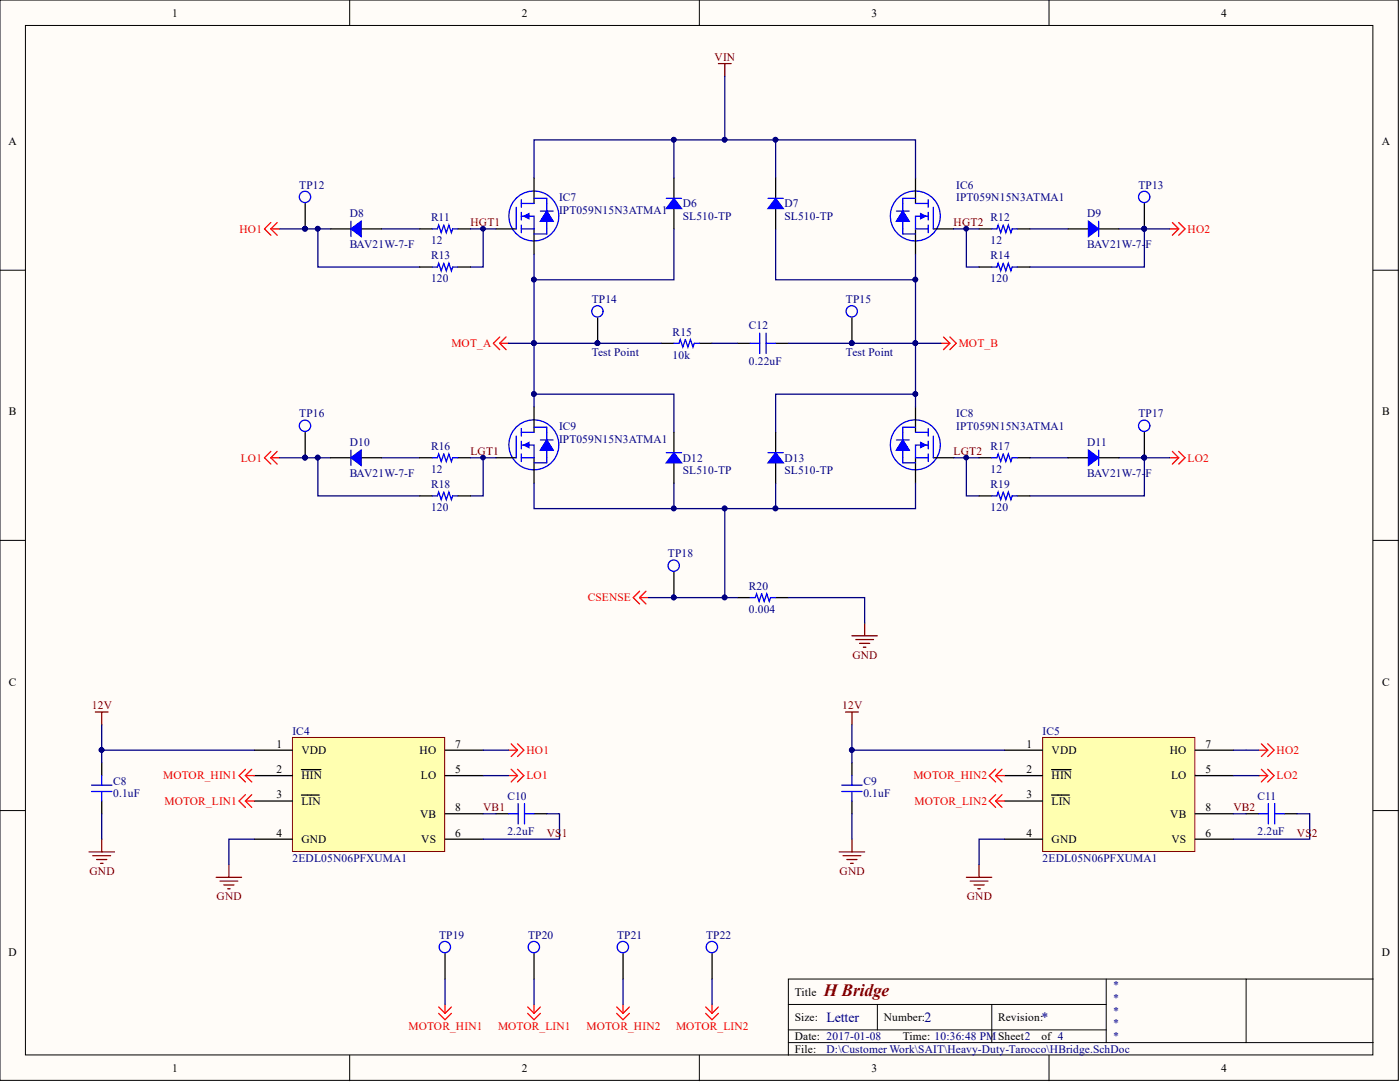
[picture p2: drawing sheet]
<svg xmlns="http://www.w3.org/2000/svg" width="279mm" height="216mm" viewBox="0 0 279 216" stroke-linecap="round" stroke-linejoin="round" font-family="sans-serif">
<defs><g id="words">
<text font-size="3.5" fill="#800000" x="164.4" y="198.7">H Bridge</text>
<g font-size="2.8" fill="#000080">
<text x="164.9" y="203.9">Letter</text>
<text x="184.5" y="203.9">2</text>
<text x="207.8" y="203.9">*</text>
</g>
<g font-size="2.3">
<text x="34.3" y="3.3">1</text>
<text x="104.1" y="3.3">2</text>
<text x="173.9" y="3.3">3</text>
<text x="243.7" y="3.3">4</text>
<text x="1.7" y="29">A</text>
<text x="275.8" y="29">A</text>
<text x="1.8" y="82.9">B</text>
<text x="275.8" y="82.9">B</text>
<text x="1.8" y="136.8">C</text>
<text x="275.8" y="136.8">C</text>
<text x="55.2" y="149.2">1</text>
<text x="90.8" y="149.2">7</text>
<text x="204.9" y="149.2">1</text>
<text x="240.6" y="149.2">7</text>
<text x="55.2" y="154.3">2</text>
<text x="60.1" y="150.5">VDD</text>
<text x="60.1" y="155.5">HIN</text>
<text x="83.7" y="150.5">HO</text>
<text x="84" y="155.5">LO</text>
<text x="90.8" y="154.3">5</text>
<text x="204.9" y="154.3">2</text>
<text x="209.9" y="150.5">VDD</text>
<text x="209.9" y="155.5">HIN</text>
<text x="233.5" y="150.5">HO</text>
<text x="233.7" y="155.5">LO</text>
<text x="240.6" y="154.3">5</text>
<text x="55.2" y="159.3">3</text>
<text x="60.1" y="160.6">LIN</text>
<text x="90.8" y="161.9">8</text>
<text x="204.9" y="159.3">3</text>
<text x="209.9" y="160.6">LIN</text>
<text x="240.6" y="161.9">8</text>
<text x="55.2" y="166.9">4</text>
<text x="83.8" y="163.1">VB</text>
<text x="90.8" y="166.9">6</text>
<text x="204.9" y="166.9">4</text>
<text x="233.5" y="163.1">VB</text>
<text x="240.6" y="166.9">6</text>
<text x="60.1" y="168.2">GND</text>
<text x="84.1" y="168.2">VS</text>
<text x="209.9" y="168.2">GND</text>
<text x="233.8" y="168.2">VS</text>
<text x="1.7" y="190.7">D</text>
<text x="275.8" y="190.7">D</text>
<text x="158.6" y="198.7">Title</text>
<text x="158.6" y="203.7">Size:</text>
<text x="176.4" y="203.7">Number:</text>
<text x="199.2" y="203.7">Revision:</text>
<text x="158.6" y="207.5">Date: 2017-01-08</text>
<text x="180.2" y="207.5">Time: 10:36:48 PMSheet2</text>
<text x="207.8" y="207.5">of 4</text>
<text x="34.3" y="213.9">1</text>
<text x="104.1" y="213.9">2</text>
<text x="158.6" y="210.1">File:</text>
<text x="173.9" y="213.9">3</text>
<text x="243.7" y="213.9">4</text>
</g>
<g font-size="2.3" fill="#800000">
<text x="142.6" y="12.2">VIN</text>
<text x="93.9" y="45.2">HGT1</text>
<text x="190.3" y="45.2">HGT2</text>
<text x="93.9" y="90.8">LGT1</text>
<text x="190.3" y="90.8">LGT2</text>
<text x="170.1" y="131.4">GND</text>
<text x="18.4" y="141.6">12V</text>
<text x="168.1" y="141.6">12V</text>
<text x="96.4" y="161.9">VB1</text>
<text x="246.1" y="161.9">VB2</text>
<text x="109.1" y="166.9">VS1</text>
<text x="258.8" y="166.9">VS2</text>
<text x="17.8" y="174.6">GND</text>
<text x="43.2" y="179.6">GND</text>
<text x="167.6" y="174.6">GND</text>
<text x="192.9" y="179.6">GND</text>
</g>
<g font-size="2.3" fill="#000080">
<text x="59.7" y="37.6">TP12</text>
<text x="111.6" y="40.2">IC7</text>
<text x="136.3" y="41.4">D6</text>
<text x="156.6" y="41.4">D7</text>
<text x="190.8" y="37.6">IC6</text>
<text x="190.8" y="40.2">IPT059N15N3ATMA1</text>
<text x="227.2" y="37.6">TP13</text>
<text x="69.8" y="43.4">D8</text>
<text x="86" y="44.2">R11</text>
<text x="111.6" y="42.7">IPT059N15N3ATMA1</text>
<text x="136.3" y="43.9">SL510-TP</text>
<text x="156.6" y="43.9">SL510-TP</text>
<text x="197.7" y="44.2">R12</text>
<text x="217" y="43.4">D9</text>
<text x="69.8" y="49.5">BAV21W-7-F</text>
<text x="86" y="48.7">12</text>
<text x="86" y="51.8">R13</text>
<text x="197.7" y="48.7">12</text>
<text x="197.7" y="51.8">R14</text>
<text x="217" y="49.5">BAV21W-7-F</text>
<text x="86" y="56.3">120</text>
<text x="197.7" y="56.3">120</text>
<text x="118.1" y="60.5">TP14</text>
<text x="149.5" y="65.7">C12</text>
<text x="168.8" y="60.5">TP15</text>
<text x="118.1" y="71">Test Point</text>
<text x="134.2" y="67">R15</text>
<text x="134.2" y="71.6">10k</text>
<text x="168.8" y="71">Test Point</text>
<text x="149.5" y="72.8">0.22uF</text>
<text x="59.7" y="83.3">TP16</text>
<text x="190.8" y="83.3">IC8</text>
<text x="227.2" y="83.3">TP17</text>
<text x="69.8" y="89.1">D10</text>
<text x="86" y="89.8">R16</text>
<text x="111.6" y="85.8">IC9</text>
<text x="111.6" y="88.4">IPT059N15N3ATMA1</text>
<text x="190.8" y="85.8">IPT059N15N3ATMA1</text>
<text x="197.7" y="89.8">R17</text>
<text x="217" y="89.1">D11</text>
<text x="69.8" y="95.1">BAV21W-7-F</text>
<text x="86" y="94.4">12</text>
<text x="136.3" y="92.1">D12</text>
<text x="136.3" y="94.6">SL510-TP</text>
<text x="156.6" y="92.1">D13</text>
<text x="156.6" y="94.6">SL510-TP</text>
<text x="197.7" y="94.4">12</text>
<text x="217" y="95.1">BAV21W-7-F</text>
<text x="86" y="97.4">R18</text>
<text x="86" y="102">120</text>
<text x="197.7" y="97.4">R19</text>
<text x="197.7" y="102">120</text>
<text x="133.3" y="111.2">TP18</text>
<text x="149.5" y="117.7">R20</text>
<text x="149.5" y="122.3">0.004</text>
<text x="58.4" y="146.6">IC4</text>
<text x="208.1" y="146.6">IC5</text>
<text x="22.6" y="156.5">C8</text>
<text x="22.6" y="159.1">0.1uF</text>
<text x="101.3" y="159.6">C10</text>
<text x="172.3" y="156.5">C9</text>
<text x="172.3" y="159.1">0.1uF</text>
<text x="251" y="159.6">C11</text>
<text x="101.3" y="166.7">2.2uF</text>
<text x="251" y="166.7">2.2uF</text>
<text x="58.4" y="172">2EDL05N06PFXUMA1</text>
<text x="208.1" y="172">2EDL05N06PFXUMA1</text>
<text x="87.6" y="187.3">TP19</text>
<text x="105.4" y="187.3">TP20</text>
<text x="123.2" y="187.3">TP21</text>
<text x="140.9" y="187.3">TP22</text>
<text x="222" y="197.4">*</text>
<text x="222" y="199.9">*</text>
<text x="222" y="202.5">*</text>
<text x="222" y="205">*</text>
<text x="222" y="207.5">*</text>
<text x="164.9" y="210.1">D:\Customer Work\SAIT\Heavy-Duty-Tarocco\HBridge.SchDoc</text>
</g>
<g font-size="2.3" fill="#f00">
<text x="47.8" y="46.4">HO1</text>
<text x="237" y="46.4">HO2</text>
<text x="90.1" y="69.3">MOT_A</text>
<text x="191.3" y="69.3">MOT_B</text>
<text x="48" y="92.1">LO1</text>
<text x="237" y="92.1">LO2</text>
<text x="117.3" y="120">CSENSE</text>
<text x="32.6" y="155.5">MOTOR_HIN1</text>
<text x="105.1" y="155.5">LO1</text>
<text x="105.1" y="150.5">HO1</text>
<text x="182.3" y="155.5">MOTOR_HIN2</text>
<text x="254.8" y="155.5">LO2</text>
<text x="254.8" y="150.5">HO2</text>
<text x="32.8" y="160.6">MOTOR_LIN1</text>
<text x="182.5" y="160.6">MOTOR_LIN2</text>
<text x="81.5" y="205.5">MOTOR_HIN1</text>
<text x="99.4" y="205.5">MOTOR_LIN1</text>
<text x="117.1" y="205.5">MOTOR_HIN2</text>
<text x="134.9" y="205.5">MOTOR_LIN2</text>
</g>
</g></defs>
<g fill="#fffcf8" stroke="#000" stroke-width=".2">
<path d="M0 0h279.1v215.6h-279.1z"/>
<path d="M5.1 5.1h268.9v205.4h-268.9z"/>
</g>
<g fill="none" stroke="#000" stroke-width=".2">
<path d="M69.8 0v5.1M139.6 0v5.1M209.4 0v5.1M0 53.9h5.1M274.1 53.9h5M0 107.8h5.1M274.1 107.8h5M0 161.7h5.1M274.1 161.7h5M220.8 195.4v12.6M248.7 195.4h-91.4v15.2M274.1 195.4h-25.4v12.6"/>
<path d="M69.8 210.6v5.1M139.6 210.6v5.1M157.3 200.4h63.5M157.3 208h116.8M157.3 205.5h63.5M175.1 200.4v5.1M197.9 200.4v7.6M209.4 210.6v5.1"/>
</g>
<path d="M103 87v4.3M104 88.8h2.6v2.5h-2.6M104 86.3h2.6M110.9 91.1a5 5 0 0 0-4.2-7.3 5 5 0 0 0-4.7 7 5 5 0 0 0 8.4 1.2l.5-.8" fill="none" stroke="#00f" stroke-width=".25"/>
<path d="M99 91.3h4M106.6 81.2v5.1M106.6 91.3v5.1" fill="none" stroke="#000" stroke-width=".25"/>
<path d="M104.6 88.8l1-.5v1z" fill="#00f"/>
<path d="M104.6 88.8l1-.5v1zM107.8 87.8h2.6M109.1 87.8l1.3 2h-2.6zM109.1 86.3v5" fill="none" stroke="#00f" stroke-width=".25"/>
<path d="M109.1 87.8l1.3 2h-2.6z" fill="#00f"/>
<path d="M109.1 87.8l1.3 2h-2.6z" fill="none" stroke="#00f" stroke-width=".2"/>
<path d="M104 85.5v1.5M104 88v1.6M104 90.6v1.5M106.6 85.3h2.5v1M109.1 91.3v1.1h-2.5M178.3 91.2a5 5 0 0 1 4.1-7.4 5 5 0 0 1 4.8 6.9 5 5 0 0 1-8.3 1.3l-.5-.7M182.7 86.3h2.5M185.2 88.8h-2.5v2.5h2.5M186.3 87v4.3M149.7 119.2h1l.3-.7 .5 1.5 .5-1.5 .5 1.5 .5-1.5 .5 1.5 .3-.8h1" fill="none" stroke="#00f" stroke-width=".25"/>
<path d="M182.7 81.2v5.1M182.7 91.3v5.1M186.3 91.3h4M147.2 119.2h2.5M154.8 119.2h2.5" fill="none" stroke="#000" stroke-width=".25"/>
<path d="M183.7 88.3l1 .5-1 .5z" fill="#00f"/>
<path d="M178.9 87.8h2.5M180.2 87.8l1.2 2h-2.5zM180.2 86.3v5M183.7 88.3l1 .5-1 .5z" fill="none" stroke="#00f" stroke-width=".25"/>
<path d="M180.2 87.8l1.2 2h-2.5z" fill="#00f"/>
<path d="M180.2 87.8l1.2 2h-2.5z" fill="none" stroke="#00f" stroke-width=".2"/>
<path d="M103 41.4v4.3M104 43.1h2.6v2.6h-2.6M104 40.6h2.6M110.9 45.5a5 5 0 0 0-4.2-7.4 5 5 0 0 0-4.7 7 5 5 0 0 0 8.4 1.2l.5-.7M180.2 91.3v1.1h2.5M182.7 85.3h-2.5v1M185.2 85.5v1.5M185.2 88v1.6M185.2 90.6v1.5" fill="none" stroke="#00f" stroke-width=".25"/>
<path d="M106.6 35.5v5.1M99 45.7h4M106.6 45.7v5" fill="none" stroke="#000" stroke-width=".25"/>
<path d="M104.6 43.1l1-.5v1z" fill="#00f"/>
<path d="M104.6 43.1l1-.5v1zM107.8 42.1h2.6M109.1 42.1l1.3 2.1h-2.6zM109.1 40.6v5.1" fill="none" stroke="#00f" stroke-width=".25"/>
<path d="M109.1 42.1l1.3 2.1h-2.6z" fill="#00f"/>
<path d="M109.1 42.1l1.3 2.1h-2.6z" fill="none" stroke="#00f" stroke-width=".2"/>
<path d="M104 39.8v1.6M106.6 39.6h2.5v1M104 42.4v1.5M104 44.9v1.5M109.1 45.7v1h-2.5M178.3 45.5a5 5 0 0 1 4.1-7.4 5 5 0 0 1 4.8 7 5 5 0 0 1-8.3 1.2l-.5-.7M182.7 40.6h2.5M185.2 43.1h-2.5v2.6h2.5M186.3 41.4v4.3" fill="none" stroke="#00f" stroke-width=".25"/>
<path d="M182.7 35.5v5.1M182.7 45.7v5M186.3 45.7h4" fill="none" stroke="#000" stroke-width=".25"/>
<path d="M183.7 42.6l1 .5-1 .5z" fill="#00f"/>
<path d="M178.9 42.1h2.5M180.2 42.1l1.2 2.1h-2.5zM180.2 40.6v5.1M183.7 42.6l1 .5-1 .5z" fill="none" stroke="#00f" stroke-width=".25"/>
<path d="M180.2 42.1l1.2 2.1h-2.5z" fill="#00f"/>
<path d="M180.2 42.1l1.2 2.1h-2.5z" fill="none" stroke="#00f" stroke-width=".2"/>
<g fill="none" stroke="#00f" stroke-width=".25">
<path d="M182.7 39.6h-2.5v1M185.2 39.8v1.6M180.2 45.7v1h2.5M185.2 42.4v1.5M185.2 44.9v1.5M134.5 68.5h1l.3-.8 .5 1.6 .5-1.6 .5 1.6 .5-1.6 .5 1.6 .3-.8h1M149.7 68.5h1.9M151.6 66.5v4M152.9 68.5h1.9M152.9 66.5v4"/>
<circle cx="60.9" cy="39.3" r="1.13"/>
<circle cx="228.3" cy="39.3" r="1.13"/>
<circle cx="119.2" cy="62.1" r="1.13"/>
<circle cx="170" cy="62.1" r="1.13"/>
<circle cx="60.9" cy="85" r="1.13"/>
<circle cx="228.3" cy="85" r="1.13"/>
<circle cx="134.5" cy="112.9" r="1.13"/>
</g>
<path d="M60.9 40.6v5.1M228.4 40.6v5.1M119.3 63.4v5.1M132 68.5h2.5M139.6 68.5h2.5M147.2 68.5h2.5M154.8 68.5h2.5M170 63.4v5.1M60.9 86.3v5M228.4 86.3v5M134.5 114.2v5" fill="none" stroke="#000" stroke-width=".25"/>
<g fill="none" stroke="#f00" stroke-width=".25">
<path d="M54.1 45.7l1.2 1.2M54.1 44.4l-1.3 1.3 1.3 1.2M54.1 45.7h1.7M55.3 44.4l-1.2 1.3M233.5 45.7h1.7M234 44.4l1.2 1.3M235.2 45.7l-1.2 1.2M235.2 44.4l1.3 1.3-1.3 1.2M99.7 68.5l1.3 1.3M99.7 67.2l-1.2 1.3 1.2 1.3M99.7 68.5h1.8M101 67.2l-1.3 1.3"/>
<path d="M187.8 68.5h1.8M188.3 67.2l1.3 1.3M189.6 68.5l-1.3 1.3M189.6 67.2l1.2 1.3-1.2 1.3M54.1 91.3l1.2 1.3M54.1 90.1l-1.3 1.2 1.3 1.3M54.1 91.3h1.7M55.3 90.1l-1.2 1.2M233.5 91.3h1.7M234 90.1l1.2 1.2M235.2 91.3l-1.2 1.3M235.2 90.1l1.3 1.2-1.3 1.3"/>
<path d="M127.6 119.2l1.3 1.3M127.6 118l-1.2 1.2 1.2 1.3M127.6 119.2h1.8M128.9 118l-1.3 1.2"/>
</g>
<path d="M143.4 12.7h2.5M144.6 12.7v2.5M170 126.9h5.1M170.8 127.6h3.5M171.5 128.4h2.1M172.3 129.1h.5M172.6 124.3v2.6" fill="none" stroke="#800000" stroke-width=".25"/>
<g fill="#000080" stroke="#000080" stroke-width=".2">
<circle cx="170" cy="68.5" r=".47"/>
<circle cx="119.2" cy="68.5" r=".47"/>
<circle cx="134.5" cy="119.2" r=".47"/>
<circle cx="60.9" cy="91.3" r=".47"/>
<circle cx="60.9" cy="45.6" r=".47"/>
<circle cx="228.3" cy="45.6" r=".47"/>
<circle cx="228.3" cy="91.3" r=".47"/>
</g>
<path d="M208.1 147.2h30.4v22.7h-30.4z" fill="#ffffb0" stroke="#800000" stroke-width=".2"/>
<g fill="none" stroke="#000" stroke-width=".25">
<path d="M170 152.2v2.6M170 159.8v2.6M200.5 149.7h7.6M200.5 154.8h7.6M200.5 159.8h7.6M209.9 153.6h3.8M209.9 158.6h3.5M238.5 149.7h7.6M238.5 154.8h7.6M200.5 167.4h7.6M238.5 167.4h7.6M238.5 162.4h7.6"/>
<path d="M248.7 162.4h2.5M256.3 162.4h2.5"/>
</g>
<path d="M168.8 142.1h2.5M170 142.1v2.5M167.5 170h5.1M168.2 170.7h3.6M169 171.5h2M169.8 172.3h.5M170 167.4v2.6M192.9 175.1h5M193.6 175.8h3.6M194.4 176.6h2M195.1 177.3h.6M195.4 172.5v2.6" fill="none" stroke="#800000" stroke-width=".25"/>
<path d="M168 156.7h4.1M168 157.9h4.1M170 154.8v1.9M170 157.9v1.9M251.2 162.4h1.9M253.1 160.3v4.1M254.4 162.4h1.9M254.4 160.3v4.1" fill="none" stroke="#00f" stroke-width=".25"/>
<g fill="none" stroke="#f00" stroke-width=".25">
<path d="M198.7 154.8h1.8M198.7 154.8l1.3 1.2M198.7 153.5l-1.3 1.3 1.3 1.2M198.7 159.8l1.3 1.3M198.7 158.6l-1.3 1.2 1.3 1.3M198.7 159.8h1.8M200 153.5l-1.3 1.3M200 158.6l-1.3 1.2M251.2 154.8h1.8M251.2 149.7h1.8M251.7 153.5l1.3 1.3M251.7 148.4l1.3 1.3"/>
<path d="M253 154.8l-1.3 1.2M253 153.5l1.3 1.3-1.3 1.2M253 149.7l-1.3 1.3M253 148.4l1.3 1.3-1.3 1.3"/>
</g>
<path d="M58.4 147.2h30.3v22.7h-30.3z" fill="#ffffb0" stroke="#800000" stroke-width=".2"/>
<g fill="none" stroke="#000" stroke-width=".25">
<path d="M134.5 86.3v4M134.5 92.4v4M20.3 152.2v2.6M20.3 159.8v2.6M50.8 149.7h7.6M50.8 154.8h7.6M50.8 159.8h7.6M60.1 153.6h3.9M60.1 158.6h3.6M88.8 149.7h7.6M88.8 154.8h7.6M50.8 167.4h7.6"/>
<path d="M88.8 167.4h7.6M88.8 162.4h7.6M99 162.4h2.5M106.6 162.4h2.5M88.8 190.3v5.1M106.6 190.3v5.1M124.3 190.3v5.1M142.1 190.3v5.1"/>
</g>
<path d="M19 142.1h2.6M20.3 142.1v2.5M17.8 170h5M18.5 170.7h3.6M19.3 171.5h2M20 172.3h.6M20.3 167.4v2.6M43.1 175.1h5.1M43.9 175.8h3.6M44.7 176.6h2M45.4 177.3h.5M45.7 172.5v2.6" fill="none" stroke="#800000" stroke-width=".25"/>
<g fill="none" stroke="#00f" stroke-width=".25">
<path d="M133 90.3h3M18.3 156.7h4M18.3 157.9h4M20.3 154.8v1.9M20.3 157.9v1.9M101.5 162.4h1.9M103.4 160.3v4.1M104.7 162.4h1.9M104.7 160.3v4.1"/>
<circle cx="88.8" cy="189" r="1.13"/>
<circle cx="106.5" cy="189" r="1.13"/>
<circle cx="124.3" cy="189" r="1.13"/>
<circle cx="142.1" cy="189" r="1.13"/>
</g>
<g fill="none" stroke="#f00" stroke-width=".25">
<path d="M49 154.8h1.8M49 154.8l1.2 1.2M49 153.5l-1.3 1.3 1.3 1.2M49 159.8l1.2 1.3M49 158.6l-1.3 1.2 1.3 1.3M49 159.8h1.8M50.2 153.5l-1.2 1.3M50.2 158.6l-1.2 1.2M101.5 154.8h1.8M101.5 149.7h1.8M102 153.5l1.3 1.3M102 148.4l1.3 1.3"/>
<path d="M103.3 154.8l-1.3 1.2M103.3 153.5l1.3 1.3-1.3 1.2M103.3 149.7l-1.3 1.3M103.3 148.4l1.3 1.3-1.3 1.3M87.5 200.9l1.3 1.3M87.5 202.2l1.3 1.3 1.3-1.3M88.8 200.4v1.8M90.1 200.9l-1.3 1.3M105.3 200.9l1.3 1.3M105.3 202.2l1.3 1.3 1.2-1.3M106.6 200.4v1.8M107.8 200.9l-1.2 1.3"/>
<path d="M123.1 200.9l1.2 1.3M123.1 202.2l1.2 1.3 1.3-1.3M124.3 200.4v1.8M125.6 200.9l-1.3 1.3M140.8 200.9l1.3 1.3M140.8 202.2l1.3 1.3 1.3-1.3M142.1 200.4v1.8M143.4 200.9l-1.3 1.3"/>
</g>
<g fill="none" stroke="#000080" stroke-width=".25">
<path d="M144.6 15.2v12.7M106.6 35.5v-7.6h27.9v7.6M134.5 27.9h20.3M154.8 35.5v-7.6h27.9v7.6M63.4 45.7v7.6h20.3M76.1 45.7h7.6M96.4 45.7v7.6h-2.5M106.6 50.7v30.5M134.5 45.7v10.1h-27.9M154.8 45.7v10.1h27.9M182.7 50.7v28M192.9 45.7v7.6h2.5"/>
<path d="M205.5 45.7h7.7M228.4 45.7v7.6h-22.9M101.5 68.5h30.5M106.6 78.7h27.9v7.6M142.1 68.5h5.1M157.3 68.5h30.5M63.4 91.3v7.6h20.3M76.1 91.3h7.6M96.4 91.3v7.6h-2.5M106.6 96.4v5.1h76.1v-5.1M134.5 96.4v5.1M154.8 96.4v5.1"/>
<path d="M182.7 81.2v-2.5h-27.9v7.6M192.9 91.3v7.6h2.5M205.5 91.3h7.7M228.4 91.3v7.6h-22.9M129.4 119.2h15.2M144.6 101.5v17.7h2.6M157.3 119.2h15.3v5.1M20.3 144.6v5.1h30.5M20.3 149.7v2.5M96.4 149.7h5.1M96.4 154.8h5.1M170 144.6v5.1h30.5"/>
<path d="M170 149.7v2.5M246.1 149.7h5.1M246.1 154.8h5.1M20.3 162.4v5M50.8 167.4h-5.1v5.1M96.4 162.4h2.6M109.1 162.4h2.6v5h-15.3M170 162.4v5M200.5 167.4h-5.1v5.1M246.1 162.4h2.6M258.8 162.4h2.6v5h-15.3M88.8 195.4v5"/>
<path d="M106.6 195.4v5M124.3 195.4v5M142.1 195.4v5"/>
</g>
<g fill="#000080" stroke="#000080" stroke-width=".2">
<circle cx="96.4" cy="91.3" r=".47"/>
<circle cx="63.4" cy="91.3" r=".47"/>
<circle cx="192.8" cy="91.3" r=".47"/>
<circle cx="228.3" cy="91.3" r=".47"/>
<circle cx="96.4" cy="45.6" r=".47"/>
<circle cx="63.4" cy="45.6" r=".47"/>
<circle cx="192.8" cy="45.6" r=".47"/>
<circle cx="228.3" cy="45.6" r=".47"/>
<circle cx="134.5" cy="27.9" r=".47"/>
<circle cx="106.5" cy="55.8" r=".47"/>
<circle cx="154.8" cy="101.4" r=".47"/>
<circle cx="182.7" cy="78.6" r=".47"/>
<circle cx="134.5" cy="101.4" r=".47"/>
<circle cx="106.5" cy="78.6" r=".47"/>
<circle cx="144.6" cy="101.4" r=".47"/>
<circle cx="144.6" cy="119.2" r=".47"/>
<circle cx="182.7" cy="55.8" r=".47"/>
<circle cx="154.8" cy="27.9" r=".47"/>
<circle cx="144.6" cy="27.9" r=".47"/>
<circle cx="170" cy="68.5" r=".47"/>
<circle cx="182.7" cy="68.5" r=".47"/>
<circle cx="119.2" cy="68.5" r=".47"/>
<circle cx="106.5" cy="68.5" r=".47"/>
<circle cx="134.5" cy="119.2" r=".47"/>
<circle cx="170" cy="149.7" r=".47"/>
<circle cx="20.3" cy="149.7" r=".47"/>
</g>
<path d="M134.5 90.3l1.5 2.1h-3z" fill="#00f"/>
<path d="M134.5 90.3l1.5 2.1h-3zM153.3 90.3h3" fill="none" stroke="#00f" stroke-width=".25"/>
<path d="M154.8 86.3v4M154.8 92.4v4" fill="none" stroke="#000" stroke-width=".25"/>
<path d="M154.8 90.3l1.5 2.1h-3z" fill="#00f"/>
<path d="M153.3 39.6h3M154.8 90.3l1.5 2.1h-3z" fill="none" stroke="#00f" stroke-width=".25"/>
<path d="M154.8 35.5v4.1M154.8 41.6v4.1" fill="none" stroke="#000" stroke-width=".25"/>
<path d="M154.8 39.6l1.5 2h-3z" fill="#00f"/>
<path d="M133 39.6h3M154.8 39.6l1.5 2h-3z" fill="none" stroke="#00f" stroke-width=".25"/>
<path d="M134.5 35.5v4.1M134.5 41.6v4.1" fill="none" stroke="#000" stroke-width=".25"/>
<path d="M134.5 39.6l1.5 2h-3z" fill="#00f"/>
<path d="M134.5 39.6l1.5 2h-3zM70 44.2v3" fill="none" stroke="#00f" stroke-width=".25"/>
<path d="M55.8 45.7h10.2" fill="none" stroke="#000080" stroke-width=".25"/>
<g fill="#000080" stroke="#000080" stroke-width=".2">
<circle cx="60.9" cy="45.6" r=".47"/>
<circle cx="63.4" cy="45.6" r=".47"/>
</g>
<path d="M66 45.7h4M72.1 45.7h4" fill="none" stroke="#000" stroke-width=".25"/>
<path d="M70 45.7l2.1-1.5v3z" fill="#00f"/>
<path d="M70 45.7l2.1-1.5v3zM70 89.8v3.1" fill="none" stroke="#00f" stroke-width=".25"/>
<path d="M55.8 91.3h10.2" fill="none" stroke="#000080" stroke-width=".25"/>
<g fill="#000080" stroke="#000080" stroke-width=".2">
<circle cx="60.9" cy="91.3" r=".47"/>
<circle cx="63.4" cy="91.3" r=".47"/>
</g>
<path d="M66 91.3h4M72.1 91.3h4" fill="none" stroke="#000" stroke-width=".25"/>
<path d="M70 91.3l2.1-1.5v3.1z" fill="#00f"/>
<path d="M219.3 44.2v3M70 91.3l2.1-1.5v3.1z" fill="none" stroke="#00f" stroke-width=".25"/>
<path d="M223.3 45.7h10.2" fill="none" stroke="#000080" stroke-width=".25"/>
<circle cx="228.3" cy="45.6" r=".47" fill="#000080" stroke="#000080" stroke-width=".2"/>
<path d="M213.2 45.7h4M219.3 45.7h4" fill="none" stroke="#000" stroke-width=".25"/>
<path d="M217.2 44.2l2.1 1.5-2.1 1.5z" fill="#00f"/>
<path d="M217.2 44.2l2.1 1.5-2.1 1.5zM219.3 89.8v3.1" fill="none" stroke="#00f" stroke-width=".25"/>
<path d="M223.3 91.3h10.2" fill="none" stroke="#000080" stroke-width=".25"/>
<circle cx="228.3" cy="91.3" r=".47" fill="#000080" stroke="#000080" stroke-width=".2"/>
<path d="M213.2 91.3h4M219.3 91.3h4" fill="none" stroke="#000" stroke-width=".25"/>
<path d="M217.2 89.8l2.1 1.5-2.1 1.6z" fill="#00f"/>
<path d="M86.3 45.7h1l.2-.8 .6 1.5 .5-1.5 .5 1.5 .5-1.5 .5 1.5 .2-.7h1.1M86.3 53.3h1l.2-.8 .6 1.5 .5-1.5 .5 1.5 .5-1.5 .5 1.5 .2-.7h1.1M197.9 45.7h1l.3-.8 .5 1.5 .5-1.5 .5 1.5 .5-1.5 .5 1.5 .3-.7h1M197.9 53.3h1l.3-.8 .5 1.5 .5-1.5 .5 1.5 .5-1.5 .5 1.5 .3-.7h1M86.3 91.3h1l.2-.7 .6 1.5 .5-1.5 .5 1.5 .5-1.5 .5 1.5 .2-.8h1.1M86.3 98.9h1l.2-.7 .6 1.5 .5-1.5 .5 1.5 .5-1.5 .5 1.5 .2-.8h1.1M197.9 91.3h1l.3-.7 .5 1.5 .5-1.5 .5 1.5 .5-1.5 .5 1.5 .3-.8h1M197.9 98.9h1l.3-.7 .5 1.5 .5-1.5 .5 1.5 .5-1.5 .5 1.5 .3-.8h1M217.2 89.8l2.1 1.5-2.1 1.6z" fill="none" stroke="#00f" stroke-width=".25"/>
<g fill="none" stroke="#000" stroke-width=".25">
<path d="M83.7 45.7h2.6M83.7 53.3h2.6M91.4 45.7h2.5M91.4 53.3h2.5M195.4 45.7h2.5M195.4 53.3h2.5M203 45.7h2.5M203 53.3h2.5M83.7 91.3h2.6M83.7 98.9h2.6M91.4 91.3h2.5M91.4 98.9h2.5"/>
<path d="M195.4 91.3h2.5M195.4 98.9h2.5M203 91.3h2.5M203 98.9h2.5"/>
</g>
<path d="M93.9 45.7h5.1M190.3 45.7h5.1M93.9 91.3h5.1M190.3 91.3h5.1" fill="none" stroke="#000080" stroke-width=".25"/>
<use href="#words"/>
</svg>
